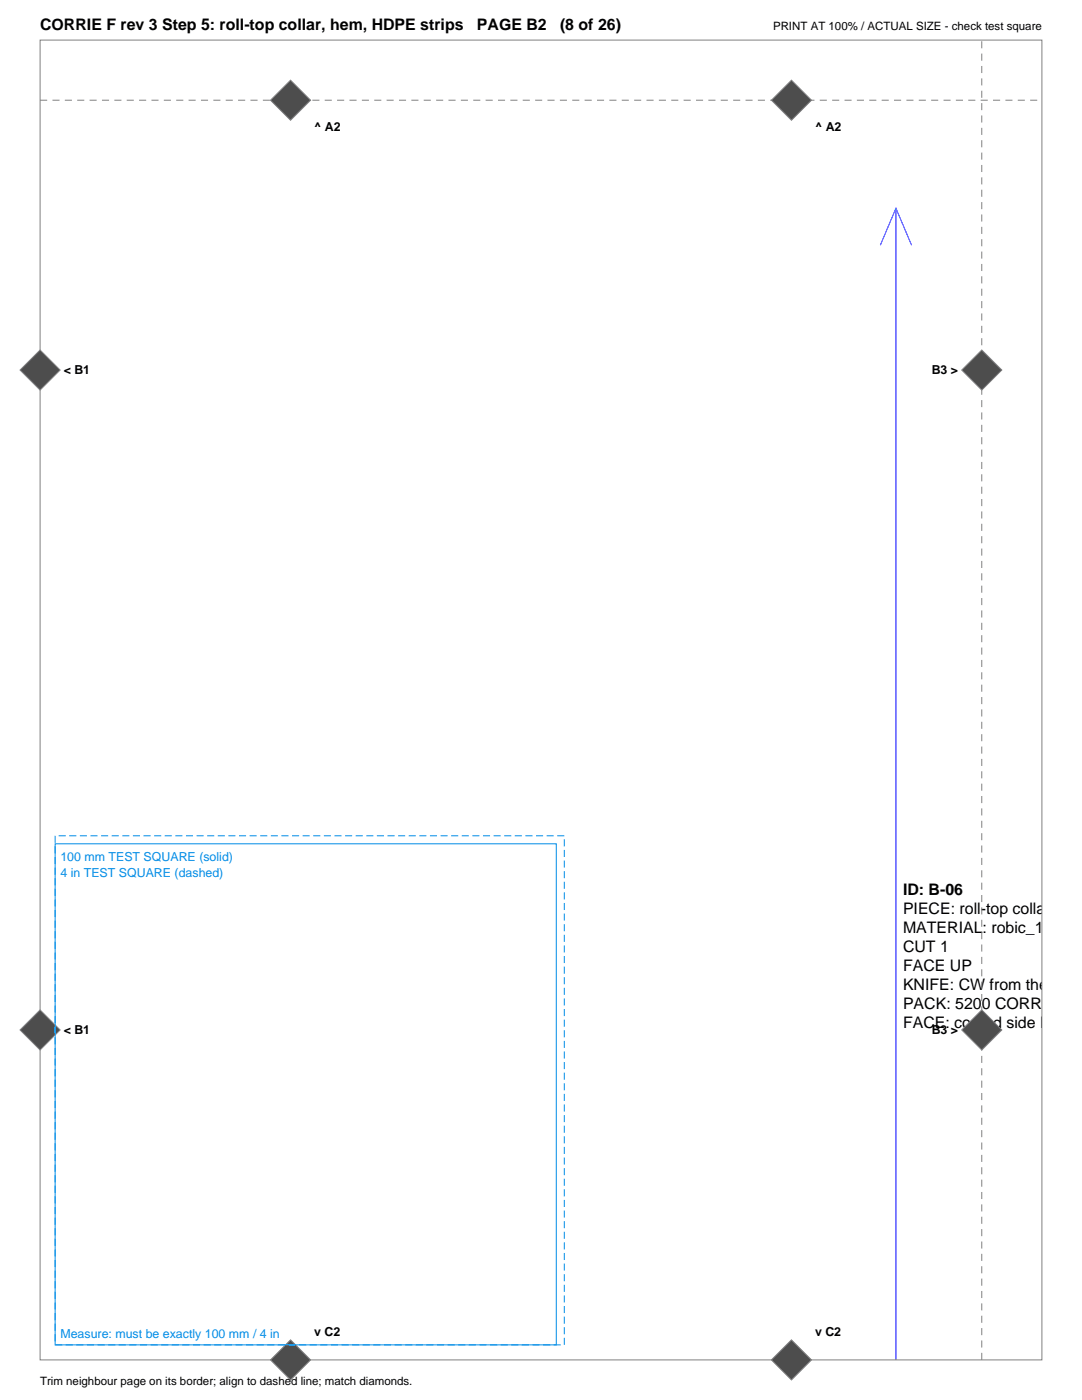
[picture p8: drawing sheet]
<svg xmlns="http://www.w3.org/2000/svg" width="216mm" height="279mm" viewBox="0 0 216 279" stroke-linecap="round" stroke-linejoin="round" font-family="sans-serif">
<defs><g id="words">
<g font-size="3.2">
<text x="8" y="6">CORRIE F rev 3 Step 5: roll-top collar, hem, HDPE strips</text>
<text x="95.2" y="6">PAGE B2</text>
<text x="111.7" y="6">(8 of 26)</text>
<text x="180.2" y="178.6">ID: B-06</text>
<text x="180.2" y="182.4">PIECE: roll-top collar</text>
<text x="180.2" y="186.2">MATERIAL: robic_100d_ri</text>
<text x="180.2" y="190">CUT 1</text>
<text x="180.2" y="193.8">FACE UP</text>
<text x="180.2" y="197.6">KNIFE: CW from the grain</text>
<text x="180.2" y="201.4">PACK: 5200 CORRIE F re</text>
<text x="180.2" y="205.2">FACE: coated side DOWN</text>
</g>
<g font-size="2.5">
<text x="62.7" y="26.1">^ A2</text>
<text x="162.6" y="26.1">^ A2</text>
<text x="12.7" y="74.7">&lt; B1</text>
<text x="185.9" y="74.7">B3 &gt;</text>
<text x="12.7" y="206.4">&lt; B1</text>
<text x="185.9" y="206.4">B3 &gt;</text>
<text x="62.7" y="266.7">v C2</text>
<text x="162.6" y="266.7">v C2</text>
</g>
<g font-size="2.5" fill="#008ce6">
<text x="12.1" y="171.9">100 mm TEST SQUARE (solid)</text>
<text x="12.1" y="175.1">4 in TEST SQUARE (dashed)</text>
<text x="12.1" y="267">Measure: must be exactly 100 mm / 4 in</text>
</g>
<g font-size="2.3">
<text x="154.2" y="6">PRINT AT 100% / ACTUAL SIZE - check test square</text>
<text x="8" y="276.4">Trim neighbour page on its border; align to dashed line; match diamonds.</text>
</g>
</g></defs>
<path d="M175.7 48.9l3.1-7.3 3.1 7.3M178.8 41.6v229.8" fill="none" stroke="#00f" stroke-width=".2"/>
<path d="M8 8h199.9v263.4h-199.9z" fill="none" stroke="#808080" stroke-width=".2"/>
<path d="M8 20h199.9M195.9 271.4v-263.4" fill="none" stroke="#808080" stroke-width=".2" stroke-dasharray="1.4 1.1" stroke-linecap="butt"/>
<g fill="#4d4d4d" stroke="#808080" stroke-width=".2">
<path d="M191.9 205.5l4-4 4 4-4 4z" fill-rule="evenodd"/>
<path d="M8 201.5l4 4-4 4-4-4z" fill-rule="evenodd"/>
<path d="M54 20l4-4 4 4-4 4z" fill-rule="evenodd"/>
<path d="M54 271.4l4-4 4 4-4 4z" fill-rule="evenodd"/>
<path d="M195.9 69.8l4 4.1-4 4-4-4z" fill-rule="evenodd"/>
<path d="M8 69.8l4 4.1-4 4-4-4z" fill-rule="evenodd"/>
<path d="M153.9 20l4-4 4 4-4 4z" fill-rule="evenodd"/>
<path d="M153.9 271.4l4-4 4 4-4 4z" fill-rule="evenodd"/>
</g>
<path d="M11 168.4h100v100h-100z" fill="none" stroke="#008ce6" stroke-width=".2"/>
<path d="M11 166.8h101.6v101.6h-101.6z" fill="none" stroke="#008ce6" stroke-width=".2" stroke-dasharray="1.4 .7" stroke-linecap="butt"/>
<use href="#words"/>
</svg>
